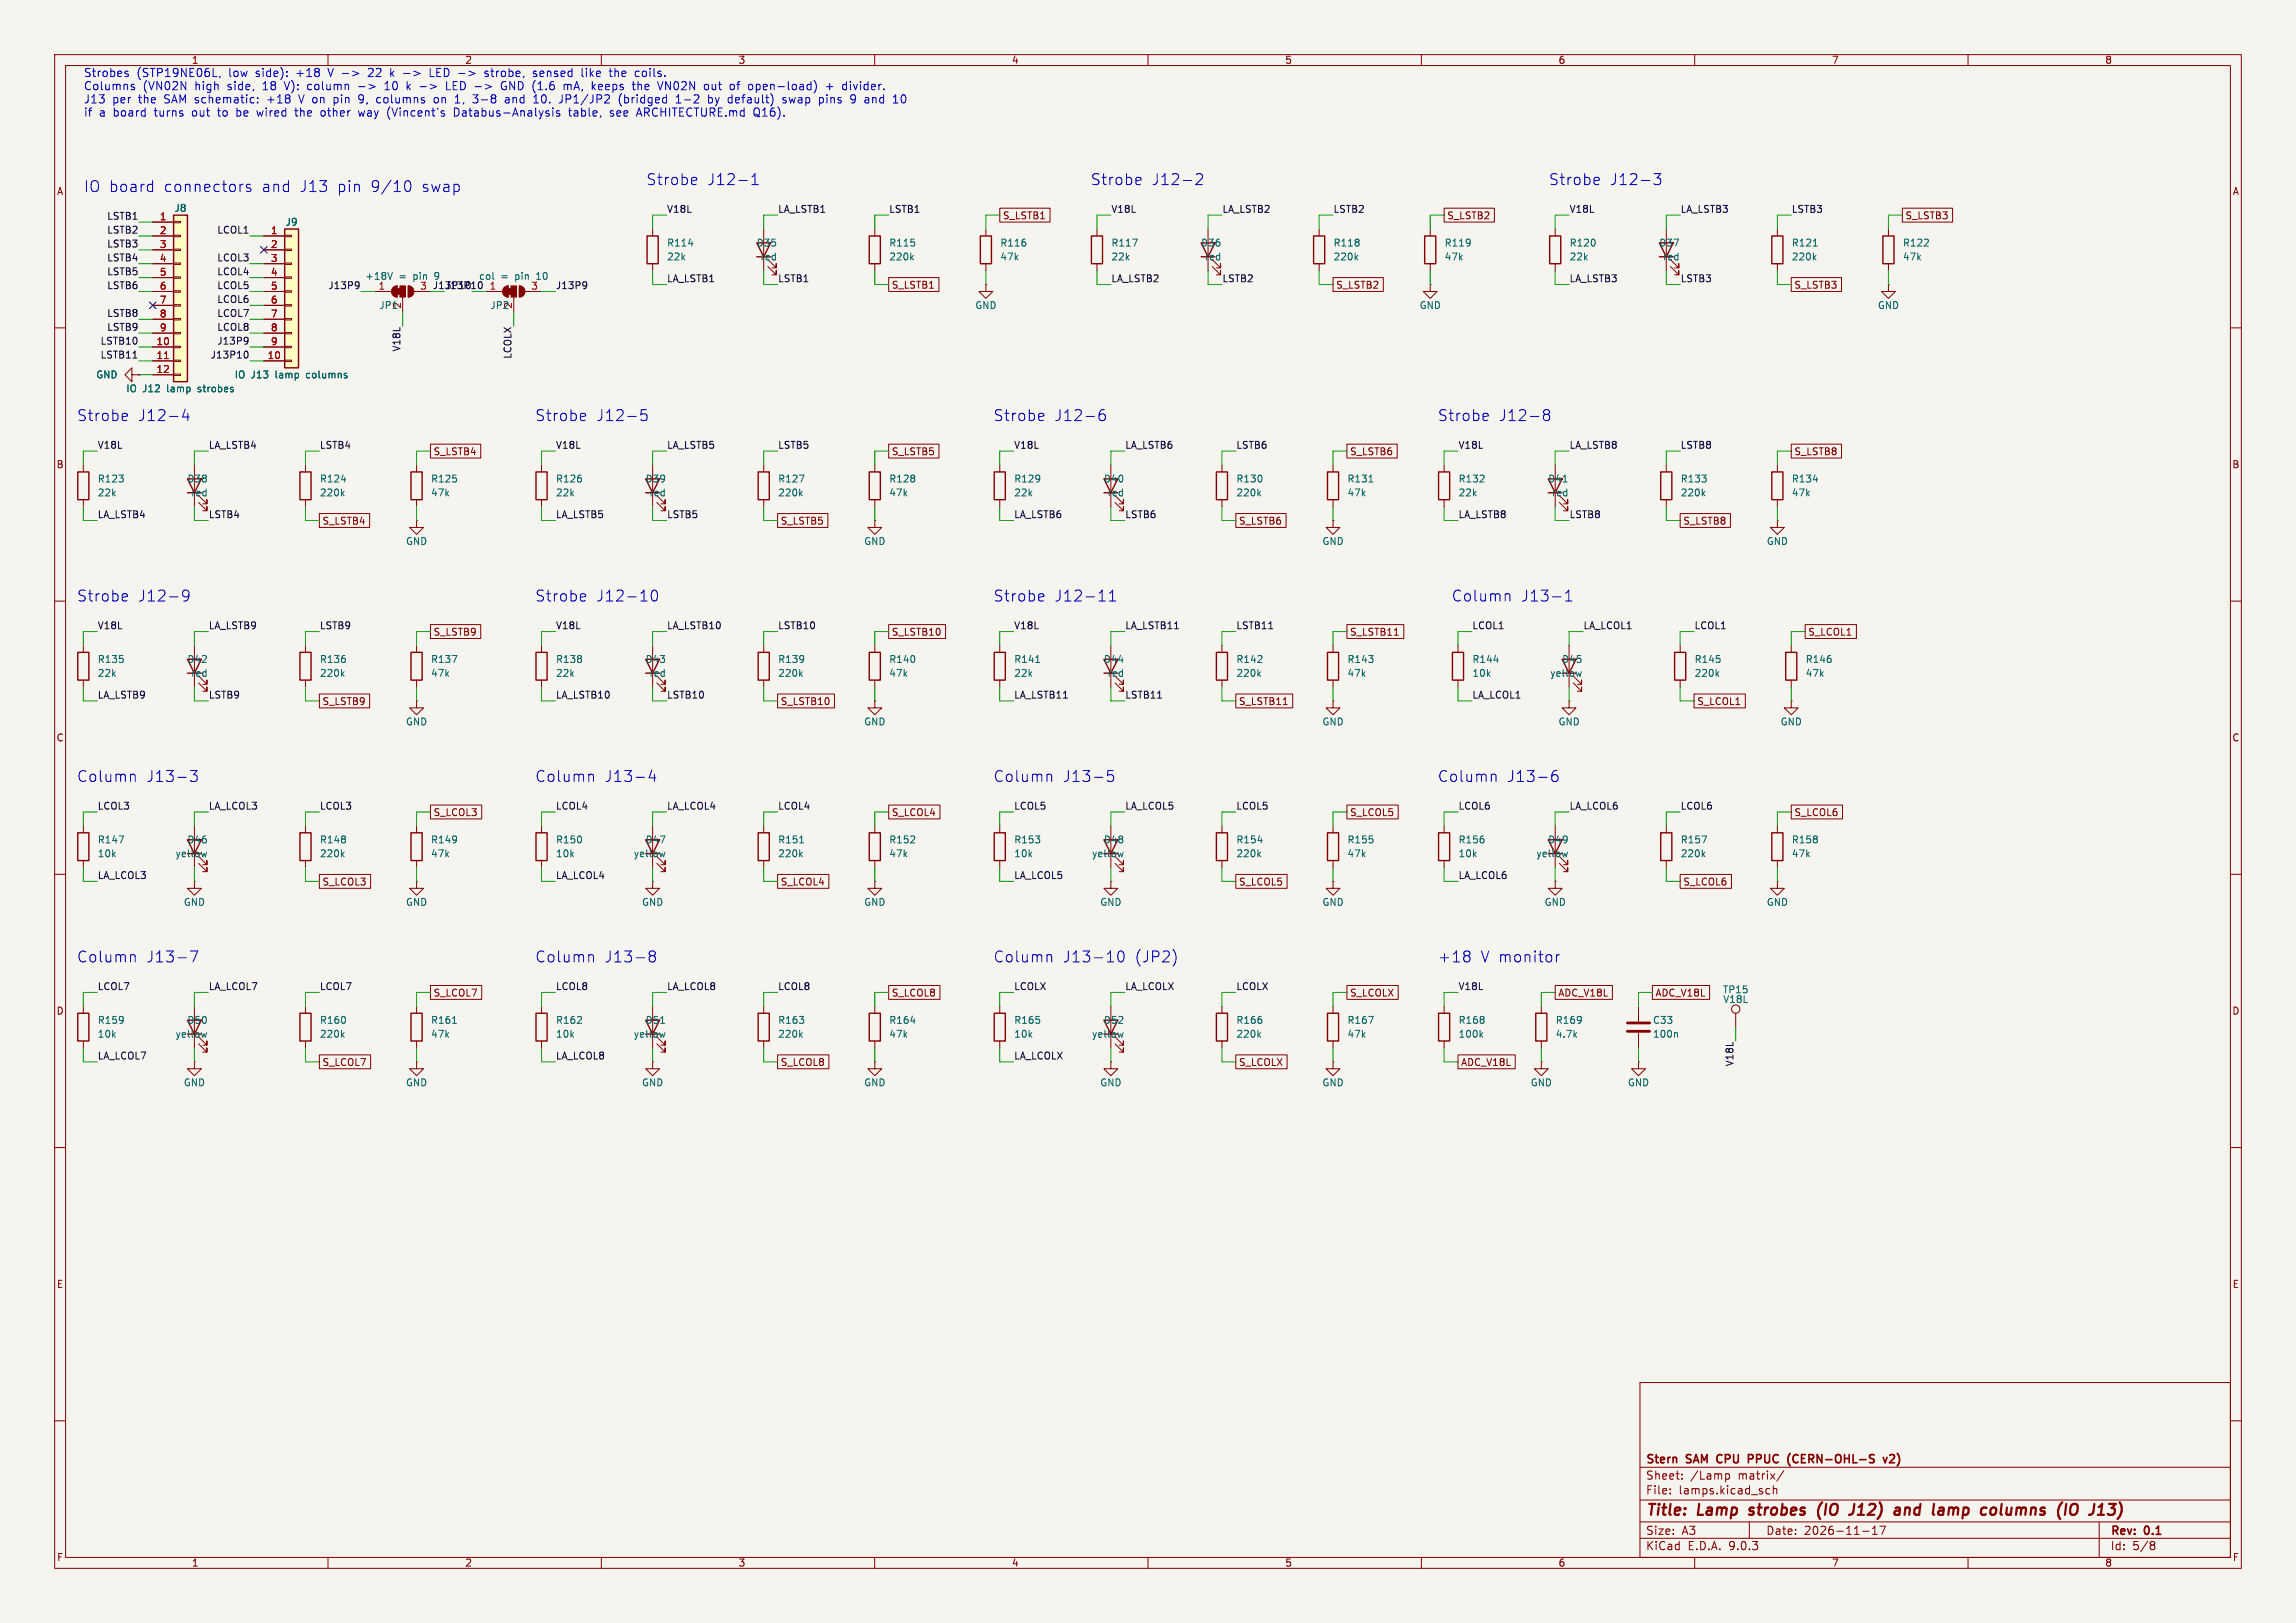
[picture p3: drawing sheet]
<svg xmlns="http://www.w3.org/2000/svg" width="420mm" height="297mm" viewBox="0 0 420 297" stroke-linecap="round" stroke-linejoin="round" font-family="sans-serif">
<defs><g id="words">
<g font-size="2.8" fill="#0000c2">
<text x="15.2" y="35.3">IO board</text>
<text x="29.9" y="35.3">connectors</text>
<text x="47.9" y="35.3">and</text>
<text x="54.9" y="35.3">J13</text>
<text x="61.8" y="35.3">pin</text>
<text x="68" y="35.3">9/10</text>
<text x="77.4" y="35.3">swap</text>
<text x="118.1" y="34">Strobe</text>
<text x="129.3" y="34">J12-1</text>
<text x="199.4" y="34">Strobe</text>
<text x="210.6" y="34">J12-2</text>
<text x="283.2" y="34">Strobe</text>
<text x="294.4" y="34">J12-3</text>
<text x="14" y="77.2">Strobe</text>
<text x="25.2" y="77.2">J12-4</text>
<text x="97.8" y="77.2">Strobe</text>
<text x="109" y="77.2">J12-5</text>
<text x="181.6" y="77.2">Strobe</text>
<text x="192.8" y="77.2">J12-6</text>
<text x="262.9" y="77.2">Strobe</text>
<text x="274.1" y="77.2">J12-8</text>
<text x="14" y="110.2">Strobe</text>
<text x="25.2" y="110.2">J12-9</text>
<text x="97.8" y="110.2">Strobe</text>
<text x="109" y="110.2">J12-10</text>
<text x="181.6" y="110.2">Strobe</text>
<text x="192.8" y="110.2">J12-11</text>
<text x="265.4" y="110.2">Column</text>
<text x="278.2" y="110.2">J13-1</text>
<text x="14" y="143.3">Column</text>
<text x="26.7" y="143.3">J13-3</text>
<text x="97.8" y="143.3">Column</text>
<text x="110.5" y="143.3">J13-4</text>
<text x="181.6" y="143.3">Column</text>
<text x="194.3" y="143.3">J13-5</text>
<text x="262.9" y="143.3">Column</text>
<text x="275.6" y="143.3">J13-6</text>
<text x="14" y="176.3">Column</text>
<text x="26.7" y="176.3">J13-7</text>
<text x="97.8" y="176.3">Column</text>
<text x="110.5" y="176.3">J13-8</text>
<text x="181.6" y="176.3">Column</text>
<text x="194.3" y="176.3">J13-10</text>
<text x="207.5" y="176.3">(JP2)</text>
<text x="262.9" y="176.3">+18</text>
<text x="270.8" y="176.3">V monitor</text>
</g>
<g font-size="2.8" fill="#840000">
<text x="301" y="277.9">Title:</text>
<text x="310.6" y="277.9">Lamp</text>
<text x="320.9" y="277.9">strobes</text>
<text x="334.2" y="277.9">(IO</text>
<text x="340.9" y="277.9">J12)</text>
<text x="349.8" y="277.9">and</text>
<text x="357.6" y="277.9">lamp</text>
<text x="367.3" y="277.9">columns</text>
<text x="382.1" y="277.9">(IO</text>
<text x="388.8" y="277.9">J13)</text>
</g>
<g font-size="2.1" fill="#0000c2">
<text x="15.2" y="14.4">Strobes</text>
<text x="15.2" y="16.8">Columns</text>
<text x="25" y="14.4">(STP19NE06L,</text>
<text x="26.1" y="16.8">(VN02N</text>
<text x="35.7" y="16.8">high</text>
<text x="41.8" y="16.8">side,</text>
<text x="41.9" y="14.4">low</text>
<text x="46.9" y="14.4">side):</text>
<text x="48.4" y="16.8">18</text>
<text x="52.5" y="16.8">V):</text>
<text x="54.5" y="14.4">+18</text>
<text x="56.8" y="16.8">column</text>
<text x="60.5" y="14.4">V -&gt;</text>
<text x="66.3" y="16.8">-&gt;</text>
<text x="68.1" y="14.4">22</text>
<text x="71.3" y="16.8">10</text>
<text x="72.3" y="14.4">k</text>
<text x="74.8" y="14.4">-&gt;</text>
<text x="78" y="16.8">-&gt;</text>
<text x="79.8" y="14.4">LED -&gt;</text>
<text x="83" y="16.8">LED -&gt;</text>
<text x="90.2" y="14.4">strobe,</text>
<text x="93.4" y="16.8">GND (1.6</text>
<text x="99.2" y="14.4">sensed</text>
<text x="105.1" y="16.8">mA,</text>
<text x="108.2" y="14.4">like</text>
<text x="110.4" y="16.8">keeps</text>
<text x="113.5" y="14.4">the</text>
<text x="118.1" y="16.8">the</text>
<text x="118.3" y="14.4">coils.</text>
<text x="122.9" y="16.8">VN02N</text>
<text x="131.4" y="16.8">out</text>
<text x="136.3" y="16.8">of</text>
<text x="139.8" y="16.8">open-load)</text>
<text x="154.2" y="16.8">+</text>
<text x="157.4" y="16.8">divider.</text>
<text x="15.2" y="19.2">J13</text>
<text x="15.2" y="21.7">if</text>
<text x="18.1" y="21.7">a</text>
<text x="20.5" y="19.2">per</text>
<text x="20.8" y="21.7">board</text>
<text x="25.4" y="19.2">the</text>
<text x="28.4" y="21.7">turns</text>
<text x="30.2" y="19.2">SAM schematic:</text>
<text x="35.4" y="21.7">out</text>
<text x="40.3" y="21.7">to</text>
<text x="43.8" y="21.7">be</text>
<text x="47.8" y="21.7">wired</text>
<text x="49.3" y="19.2">+18</text>
<text x="54.9" y="21.7">the</text>
<text x="55.3" y="19.2">V on</text>
<text x="59.7" y="21.7">other</text>
<text x="61.9" y="19.2">pin</text>
<text x="66.7" y="19.2">9,</text>
<text x="66.8" y="21.7">way</text>
<text x="70.1" y="19.2">columns</text>
<text x="72.2" y="21.7">(Vincent's</text>
<text x="80.8" y="19.2">on</text>
<text x="84.6" y="21.7">Databus-Analysis</text>
<text x="84.8" y="19.2">1,</text>
<text x="88.2" y="19.2">3-8</text>
<text x="94.2" y="19.2">and</text>
<text x="99.6" y="19.2">10.</text>
<text x="104.5" y="19.2">JP1/JP2</text>
<text x="105.8" y="21.7">table,</text>
<text x="113.4" y="21.7">see</text>
<text x="115.5" y="19.2">(bridged</text>
<text x="118.5" y="21.7">ARCHITECTURE.md</text>
<text x="126.1" y="19.2">1-2</text>
<text x="132.2" y="19.2">by</text>
<text x="136" y="19.2">default)</text>
<text x="140" y="21.7">Q16).</text>
<text x="146.1" y="19.2">swap</text>
<text x="152.9" y="19.2">pins</text>
<text x="158.9" y="19.2">9</text>
<text x="161.6" y="19.2">and</text>
</g>
<g font-size="2.1" fill="#840000">
<text x="301" y="268.2">Stern</text>
<text x="308.6" y="268.2">SAM</text>
<text x="314.8" y="268.2">CPU</text>
<text x="321.1" y="268.2">PPUC</text>
<text x="328.9" y="268.2">(CERN-OHL-S</text>
<text x="347.1" y="268.2">v2)</text>
<text x="301" y="273.7">File:</text>
<text x="301" y="271">Sheet:</text>
<text x="307.1" y="273.7">lamps.kicad_sch</text>
<text x="309.2" y="271">/Lamp</text>
<text x="318" y="271">matrix/</text>
<text x="301" y="281.1">Size:</text>
<text x="307.6" y="281.1">A3</text>
<text x="323" y="281.1">Date:</text>
<text x="330" y="281.1">2026-11-17</text>
<text x="386" y="281.3">Rev:</text>
<text x="392.4" y="281.3">0.1</text>
<text x="301" y="283.9">KiCad</text>
<text x="308.7" y="283.9">E.D.A.</text>
<text x="316.3" y="283.9">9.0.3</text>
<text x="386" y="283.9">Id:</text>
<text x="390.1" y="283.9">5/8</text>
</g>
<g font-size="1.8" fill="#840000">
<text x="35" y="11.9">1</text>
<text x="85" y="11.9">2</text>
<text x="135" y="11.9">3</text>
<text x="185" y="11.9">4</text>
<text x="235" y="11.9">5</text>
<text x="285" y="11.9">6</text>
<text x="335" y="11.9">7</text>
<text x="385" y="11.9">8</text>
<text x="10.3" y="35.9">A</text>
<text x="408.3" y="35.9">A</text>
<text x="183.4" y="40.3">S_LSTB1</text>
<text x="264.6" y="40.3">S_LSTB2</text>
<text x="348.5" y="40.3">S_LSTB3</text>
<text x="163" y="53">S_LSTB1</text>
<text x="244.3" y="53">S_LSTB2</text>
<text x="328.1" y="53">S_LSTB3</text>
<text x="79.2" y="83.5">S_LSTB4</text>
<text x="163" y="83.5">S_LSTB5</text>
<text x="246.9" y="83.5">S_LSTB6</text>
<text x="328.1" y="83.5">S_LSTB8</text>
<text x="10.3" y="85.9">B</text>
<text x="408.2" y="85.9">B</text>
<text x="58.9" y="96.2">S_LSTB4</text>
<text x="142.7" y="96.2">S_LSTB5</text>
<text x="226.5" y="96.2">S_LSTB6</text>
<text x="307.8" y="96.2">S_LSTB8</text>
<text x="79.2" y="116.5">S_LSTB9</text>
<text x="163" y="116.5">S_LSTB10</text>
<text x="246.9" y="116.5">S_LSTB11</text>
<text x="330.7" y="116.5">S_LCOL1</text>
<text x="58.9" y="129.2">S_LSTB9</text>
<text x="142.7" y="129.2">S_LSTB10</text>
<text x="226.5" y="129.2">S_LSTB11</text>
<text x="310.4" y="129.2">S_LCOL1</text>
<text x="10.3" y="135.9">C</text>
<text x="408.2" y="135.9">C</text>
<text x="79.2" y="149.5">S_LCOL3</text>
<text x="163" y="149.5">S_LCOL4</text>
<text x="246.9" y="149.5">S_LCOL5</text>
<text x="328.1" y="149.5">S_LCOL6</text>
<text x="58.9" y="162.2">S_LCOL3</text>
<text x="142.7" y="162.2">S_LCOL4</text>
<text x="226.5" y="162.2">S_LCOL5</text>
<text x="307.8" y="162.2">S_LCOL6</text>
<text x="10.3" y="185.9">D</text>
<text x="79.2" y="182.6">S_LCOL7</text>
<text x="163" y="182.6">S_LCOL8</text>
<text x="246.9" y="182.6">S_LCOLX</text>
<text x="285" y="182.6">ADC_V18L</text>
<text x="302.7" y="182.6">ADC_V18L</text>
<text x="408.2" y="185.9">D</text>
<text x="58.9" y="195.3">S_LCOL7</text>
<text x="142.7" y="195.3">S_LCOL8</text>
<text x="226.5" y="195.3">S_LCOLX</text>
<text x="267.2" y="195.3">ADC_V18L</text>
<text x="10.3" y="235.9">E</text>
<text x="408.3" y="235.9">E</text>
<text x="10.3" y="285.9">F</text>
<text x="35" y="286.9">1</text>
<text x="85" y="286.9">2</text>
<text x="135" y="286.9">3</text>
<text x="185" y="286.9">4</text>
<text x="235" y="286.9">5</text>
<text x="285" y="286.9">6</text>
<text x="335" y="286.9">7</text>
<text x="385" y="286.9">8</text>
<text x="408.3" y="285.9">F</text>
</g>
<g font-size="1.8" fill="#0f0f0f">
<text x="19.5" y="40.3">LSTB1</text>
<text x="121.9" y="39">V18L</text>
<text x="142.2" y="39">LA_LSTB1</text>
<text x="162.6" y="39">LSTB1</text>
<text x="203.2" y="39">V18L</text>
<text x="223.5" y="39">LA_LSTB2</text>
<text x="243.8" y="39">LSTB2</text>
<text x="287" y="39">V18L</text>
<text x="307.3" y="39">LA_LSTB3</text>
<text x="327.7" y="39">LSTB3</text>
<text x="19.5" y="45.4">LSTB3</text>
<text x="19.5" y="47.9">LSTB4</text>
<text x="19.5" y="42.8">LSTB2</text>
<text x="39.7" y="42.8">LCOL1</text>
<text x="39.7" y="47.9">LCOL3</text>
<text x="19.5" y="50.5">LSTB5</text>
<text x="19.5" y="53">LSTB6</text>
<text x="39.7" y="50.5">LCOL4</text>
<text x="39.7" y="53">LCOL5</text>
<text x="60" y="53">J13P9</text>
<text x="79.8" y="51.4">9</text>
<text x="81.3" y="53">J13P10</text>
<text x="87.5" y="51.4">col</text>
<text x="101.6" y="53">J13P9</text>
<text x="121.9" y="51.7">LA_LSTB1</text>
<text x="142.2" y="51.7">LSTB1</text>
<text x="203.2" y="51.7">LA_LSTB2</text>
<text x="223.5" y="51.7">LSTB2</text>
<text x="287" y="51.7">LA_LSTB3</text>
<text x="307.3" y="51.7">LSTB3</text>
<text x="19.5" y="58.1">LSTB8</text>
<text x="39.7" y="58.1">LCOL7</text>
<text x="39.7" y="55.5">LCOL6</text>
<text x="18.3" y="63.2">LSTB10</text>
<text x="18.3" y="65.7">LSTB11</text>
<text x="19.5" y="60.6">LSTB9</text>
<text x="38.4" y="65.7">J13P10</text>
<text x="39.7" y="60.6">LCOL8</text>
<text x="39.7" y="63.2">J13P9</text>
<text x="73.3" y="64.4" transform="rotate(-90 73.3 64.4)">V18L</text>
<text x="93.6" y="65.8" transform="rotate(-90 93.6 65.8)">LCOLX</text>
<text x="17.8" y="82.2">V18L</text>
<text x="38.1" y="82.2">LA_LSTB4</text>
<text x="58.4" y="82.2">LSTB4</text>
<text x="101.6" y="82.2">V18L</text>
<text x="121.9" y="82.2">LA_LSTB5</text>
<text x="142.2" y="82.2">LSTB5</text>
<text x="185.4" y="82.2">V18L</text>
<text x="205.7" y="82.2">LA_LSTB6</text>
<text x="226.1" y="82.2">LSTB6</text>
<text x="266.7" y="82.2">V18L</text>
<text x="287" y="82.2">LA_LSTB8</text>
<text x="307.3" y="82.2">LSTB8</text>
<text x="17.8" y="94.9">LA_LSTB4</text>
<text x="38.1" y="94.9">LSTB4</text>
<text x="101.6" y="94.9">LA_LSTB5</text>
<text x="121.9" y="94.9">LSTB5</text>
<text x="185.4" y="94.9">LA_LSTB6</text>
<text x="205.7" y="94.9">LSTB6</text>
<text x="266.7" y="94.9">LA_LSTB8</text>
<text x="287" y="94.9">LSTB8</text>
<text x="17.8" y="115.2">V18L</text>
<text x="38.1" y="115.2">LA_LSTB9</text>
<text x="58.4" y="115.2">LSTB9</text>
<text x="101.6" y="115.2">V18L</text>
<text x="121.9" y="115.2">LA_LSTB10</text>
<text x="142.2" y="115.2">LSTB10</text>
<text x="185.4" y="115.2">V18L</text>
<text x="205.7" y="115.2">LA_LSTB11</text>
<text x="226.1" y="115.2">LSTB11</text>
<text x="269.2" y="115.2">LCOL1</text>
<text x="289.6" y="115.2">LA_LCOL1</text>
<text x="309.9" y="115.2">LCOL1</text>
<text x="17.8" y="127.9">LA_LSTB9</text>
<text x="38.1" y="127.9">LSTB9</text>
<text x="101.6" y="127.9">LA_LSTB10</text>
<text x="121.9" y="127.9">LSTB10</text>
<text x="185.4" y="127.9">LA_LSTB11</text>
<text x="205.7" y="127.9">LSTB11</text>
<text x="269.2" y="127.9">LA_LCOL1</text>
<text x="17.8" y="148.2">LCOL3</text>
<text x="38.1" y="148.2">LA_LCOL3</text>
<text x="58.4" y="148.2">LCOL3</text>
<text x="101.6" y="148.2">LCOL4</text>
<text x="121.9" y="148.2">LA_LCOL4</text>
<text x="142.2" y="148.2">LCOL4</text>
<text x="185.4" y="148.2">LCOL5</text>
<text x="205.7" y="148.2">LA_LCOL5</text>
<text x="226.1" y="148.2">LCOL5</text>
<text x="266.7" y="148.2">LCOL6</text>
<text x="287" y="148.2">LA_LCOL6</text>
<text x="307.3" y="148.2">LCOL6</text>
<text x="17.8" y="160.9">LA_LCOL3</text>
<text x="101.6" y="160.9">LA_LCOL4</text>
<text x="185.4" y="160.9">LA_LCOL5</text>
<text x="266.7" y="160.9">LA_LCOL6</text>
<text x="17.8" y="181.3">LCOL7</text>
<text x="38.1" y="181.3">LA_LCOL7</text>
<text x="58.4" y="181.3">LCOL7</text>
<text x="101.6" y="181.3">LCOL8</text>
<text x="121.9" y="181.3">LA_LCOL8</text>
<text x="142.2" y="181.3">LCOL8</text>
<text x="185.4" y="181.3">LCOLX</text>
<text x="205.7" y="181.3">LA_LCOLX</text>
<text x="226.1" y="181.3">LCOLX</text>
<text x="266.7" y="181.3">V18L</text>
<text x="17.8" y="194">LA_LCOL7</text>
<text x="101.6" y="194">LA_LCOL8</text>
<text x="185.4" y="194">LA_LCOLX</text>
<text x="317.2" y="195.2" transform="rotate(-90 317.2 195.2)">V18L</text>
</g>
<g font-size="1.8" fill="#a90000">
<text x="29.1" y="40.4">1</text>
<text x="29.1" y="42.9">2</text>
<text x="29.1" y="45.5">3</text>
<text x="49.5" y="42.9">1</text>
<text x="49.5" y="45.5">2</text>
<text x="29.1" y="48">4</text>
<text x="29.1" y="50.5">5</text>
<text x="29.1" y="53.1">6</text>
<text x="49.5" y="48">3</text>
<text x="49.5" y="50.5">4</text>
<text x="49.5" y="53.1">5</text>
<text x="69.1" y="53.1">1</text>
<text x="76.8" y="53.1">3</text>
<text x="89.5" y="53.1">1</text>
<text x="97.1" y="53.1">3</text>
<text x="29.1" y="55.6">7</text>
<text x="29.1" y="58.2">8</text>
<text x="49.5" y="55.6">6</text>
<text x="49.5" y="58.2">7</text>
<text x="28.5" y="63.2">10</text>
<text x="28.5" y="65.8">11</text>
<text x="29.1" y="60.7">9</text>
<text x="48.9" y="65.8">10</text>
<text x="49.5" y="60.7">8</text>
<text x="49.5" y="63.2">9</text>
<text x="28.5" y="68.3">12</text>
</g>
<g font-size="1.8" fill="#006464">
<text x="31.8" y="39">J8</text>
<text x="52.1" y="41.5">J9</text>
<text x="121.9" y="45.3">R114</text>
<text x="121.9" y="47.9">22k</text>
<text x="138.3" y="45.3">D35</text>
<text x="139" y="47.9">red</text>
<text x="162.6" y="45.3">R115</text>
<text x="162.6" y="47.9">220k</text>
<text x="182.9" y="45.3">R116</text>
<text x="182.9" y="47.9">47k</text>
<text x="203.2" y="45.3">R117</text>
<text x="203.2" y="47.9">22k</text>
<text x="219.6" y="45.3">D36</text>
<text x="220.3" y="47.9">red</text>
<text x="243.8" y="45.3">R118</text>
<text x="243.8" y="47.9">220k</text>
<text x="264.2" y="45.3">R119</text>
<text x="264.2" y="47.9">47k</text>
<text x="287" y="45.3">R120</text>
<text x="287" y="47.9">22k</text>
<text x="303.4" y="45.3">D37</text>
<text x="304.1" y="47.9">red</text>
<text x="327.7" y="45.3">R121</text>
<text x="327.7" y="47.9">220k</text>
<text x="348" y="45.3">R122</text>
<text x="348" y="47.9">47k</text>
<text x="66.7" y="51.4">+18V</text>
<text x="73" y="51.4">=</text>
<text x="75.7" y="51.4">pin</text>
<text x="91.6" y="51.4">=</text>
<text x="94.3" y="51.4">pin</text>
<text x="98.4" y="51.4">10</text>
<text x="69.3" y="56.7">JP1</text>
<text x="73.4" y="56.6" transform="rotate(-90 73.4 56.6)">2</text>
<text x="89.6" y="56.7">JP2</text>
<text x="93.7" y="56.6" transform="rotate(-90 93.7 56.6)">2</text>
<text x="178.3" y="56.7">GND</text>
<text x="259.6" y="56.7">GND</text>
<text x="343.4" y="56.7">GND</text>
<text x="17.5" y="69.4">GND</text>
<text x="23" y="72">IO</text>
<text x="26.1" y="72">J12</text>
<text x="30.7" y="72">lamp</text>
<text x="36.5" y="72">strobes</text>
<text x="42.8" y="69.4">IO</text>
<text x="45.9" y="69.4">J13</text>
<text x="50.5" y="69.4">lamp</text>
<text x="56.3" y="69.4">columns</text>
<text x="17.8" y="88.5">R123</text>
<text x="34.2" y="88.5">D38</text>
<text x="58.4" y="88.5">R124</text>
<text x="78.7" y="88.5">R125</text>
<text x="101.6" y="88.5">R126</text>
<text x="118" y="88.5">D39</text>
<text x="142.2" y="88.5">R127</text>
<text x="162.6" y="88.5">R128</text>
<text x="185.4" y="88.5">R129</text>
<text x="201.8" y="88.5">D40</text>
<text x="226.1" y="88.5">R130</text>
<text x="246.4" y="88.5">R131</text>
<text x="266.7" y="88.5">R132</text>
<text x="283.1" y="88.5">D41</text>
<text x="307.3" y="88.5">R133</text>
<text x="327.7" y="88.5">R134</text>
<text x="17.8" y="91">22k</text>
<text x="34.9" y="91">red</text>
<text x="58.4" y="91">220k</text>
<text x="78.7" y="91">47k</text>
<text x="101.6" y="91">22k</text>
<text x="118.7" y="91">red</text>
<text x="142.2" y="91">220k</text>
<text x="162.6" y="91">47k</text>
<text x="185.4" y="91">22k</text>
<text x="202.5" y="91">red</text>
<text x="226.1" y="91">220k</text>
<text x="246.4" y="91">47k</text>
<text x="266.7" y="91">22k</text>
<text x="283.8" y="91">red</text>
<text x="307.3" y="91">220k</text>
<text x="327.7" y="91">47k</text>
<text x="74.2" y="99.9">GND</text>
<text x="158" y="99.9">GND</text>
<text x="241.8" y="99.9">GND</text>
<text x="323.1" y="99.9">GND</text>
<text x="17.8" y="121.5">R135</text>
<text x="17.8" y="124.1">22k</text>
<text x="34.2" y="121.5">D42</text>
<text x="34.9" y="124.1">red</text>
<text x="58.4" y="121.5">R136</text>
<text x="58.4" y="124.1">220k</text>
<text x="78.7" y="121.5">R137</text>
<text x="78.7" y="124.1">47k</text>
<text x="101.6" y="121.5">R138</text>
<text x="101.6" y="124.1">22k</text>
<text x="118" y="121.5">D43</text>
<text x="118.7" y="124.1">red</text>
<text x="142.2" y="121.5">R139</text>
<text x="142.2" y="124.1">220k</text>
<text x="162.6" y="121.5">R140</text>
<text x="162.6" y="124.1">47k</text>
<text x="185.4" y="121.5">R141</text>
<text x="185.4" y="124.1">22k</text>
<text x="201.8" y="121.5">D44</text>
<text x="202.5" y="124.1">red</text>
<text x="226.1" y="121.5">R142</text>
<text x="226.1" y="124.1">220k</text>
<text x="246.4" y="121.5">R143</text>
<text x="246.4" y="124.1">47k</text>
<text x="269.2" y="121.5">R144</text>
<text x="269.2" y="124.1">10k</text>
<text x="283.5" y="124.1">yellow</text>
<text x="285.7" y="121.5">D45</text>
<text x="309.9" y="121.5">R145</text>
<text x="309.9" y="124.1">220k</text>
<text x="330.2" y="121.5">R146</text>
<text x="330.2" y="124.1">47k</text>
<text x="74.2" y="132.9">GND</text>
<text x="158" y="132.9">GND</text>
<text x="241.8" y="132.9">GND</text>
<text x="285" y="132.9">GND</text>
<text x="325.6" y="132.9">GND</text>
<text x="17.8" y="154.5">R147</text>
<text x="34.2" y="154.5">D46</text>
<text x="58.4" y="154.5">R148</text>
<text x="78.7" y="154.5">R149</text>
<text x="101.6" y="154.5">R150</text>
<text x="118" y="154.5">D47</text>
<text x="142.2" y="154.5">R151</text>
<text x="162.6" y="154.5">R152</text>
<text x="185.4" y="154.5">R153</text>
<text x="201.8" y="154.5">D48</text>
<text x="226.1" y="154.5">R154</text>
<text x="246.4" y="154.5">R155</text>
<text x="266.7" y="154.5">R156</text>
<text x="283.1" y="154.5">D49</text>
<text x="307.3" y="154.5">R157</text>
<text x="327.7" y="154.5">R158</text>
<text x="17.8" y="157.1">10k</text>
<text x="32" y="157.1">yellow</text>
<text x="58.4" y="157.1">220k</text>
<text x="78.7" y="157.1">47k</text>
<text x="101.6" y="157.1">10k</text>
<text x="115.8" y="157.1">yellow</text>
<text x="142.2" y="157.1">220k</text>
<text x="162.6" y="157.1">47k</text>
<text x="185.4" y="157.1">10k</text>
<text x="199.7" y="157.1">yellow</text>
<text x="226.1" y="157.1">220k</text>
<text x="246.4" y="157.1">47k</text>
<text x="266.7" y="157.1">10k</text>
<text x="280.9" y="157.1">yellow</text>
<text x="307.3" y="157.1">220k</text>
<text x="327.7" y="157.1">47k</text>
<text x="33.5" y="166">GND</text>
<text x="74.2" y="166">GND</text>
<text x="117.3" y="166">GND</text>
<text x="158" y="166">GND</text>
<text x="201.2" y="166">GND</text>
<text x="241.8" y="166">GND</text>
<text x="282.4" y="166">GND</text>
<text x="323.1" y="166">GND</text>
<text x="315.1" y="182">TP15</text>
<text x="315.1" y="183.7">V18L</text>
<text x="17.8" y="187.6">R159</text>
<text x="17.8" y="190.1">10k</text>
<text x="32" y="190.1">yellow</text>
<text x="34.2" y="187.6">D50</text>
<text x="58.4" y="187.6">R160</text>
<text x="58.4" y="190.1">220k</text>
<text x="78.7" y="187.6">R161</text>
<text x="78.7" y="190.1">47k</text>
<text x="101.6" y="187.6">R162</text>
<text x="101.6" y="190.1">10k</text>
<text x="115.8" y="190.1">yellow</text>
<text x="118" y="187.6">D51</text>
<text x="142.2" y="187.6">R163</text>
<text x="142.2" y="190.1">220k</text>
<text x="162.6" y="187.6">R164</text>
<text x="162.6" y="190.1">47k</text>
<text x="185.4" y="187.6">R165</text>
<text x="185.4" y="190.1">10k</text>
<text x="199.7" y="190.1">yellow</text>
<text x="201.8" y="187.6">D52</text>
<text x="226.1" y="187.6">R166</text>
<text x="226.1" y="190.1">220k</text>
<text x="246.4" y="187.6">R167</text>
<text x="246.4" y="190.1">47k</text>
<text x="266.7" y="187.6">R168</text>
<text x="266.7" y="190.1">100k</text>
<text x="284.5" y="187.6">R169</text>
<text x="284.5" y="190.1">4.7k</text>
<text x="302.3" y="190.1">100n</text>
<text x="302.3" y="187.6">C33</text>
<text x="33.5" y="199">GND</text>
<text x="74.2" y="199">GND</text>
<text x="117.3" y="199">GND</text>
<text x="158" y="199">GND</text>
<text x="201.2" y="199">GND</text>
<text x="241.8" y="199">GND</text>
<text x="279.9" y="199">GND</text>
<text x="297.7" y="199">GND</text>
</g>
</g></defs>
<path d="M0 0h420v297h-420z" fill="#f5f4ef" stroke="#f5f4ef" stroke-width=".18"/>
<g fill="none" stroke="#840000" stroke-width=".18">
<path d="M10 10h400v277h-400zM12 12h396v273h-396zM60 10v2M110 10v2M160 10v2M210 10v2M260 10v2M310 10v2M360 10v2M88.9 53.3h3M92.2 52.6l.8-.3v2.1a1.02 1.02 0 0 1-1-.7 1.02 1.02 0 0 1 .2-1.1zM94 54.4v2.8"/>
<path d="M95 52.3a1.02 1.02 0 0 1 1 1 1.02 1.02 0 0 1-1 1.1zM96 53.3h3.1M10 60h2M408 60h2M15.2 85.1v1.3M15.2 91.4v1.3M35.6 85.1v7.6M36.3 91.9l1.5 1.6v-.8v.8h-.7M36.3 90.7l1.5 1.5v-.8v.8h-.7M76.2 95.3v1.2h1.3l-1.3 1.3-1.3-1.3h1.3M76.2 95.3h.1M76.2 85.1v1.3"/>
<path d="M76.2 91.4v1.3M10 110h2M35.6 118.1v7.6M55.9 118.1v1.3M76.2 118.1v1.3M139.7 118.1v1.3M160 118.1v1.3M266.7 118.1v1.3M307.3 118.1v1.3M408 110h2M36.3 125l1.5 1.5v-.8v.8h-.7M36.3 123.7l1.5 1.5v-.7v.7h-.7"/>
<path d="M55.9 124.5v1.2M76.2 128.3v1.2h1.3l-1.3 1.3-1.3-1.3h1.3M76.2 128.3h.1M76.2 124.5v1.2M139.7 124.5v1.2M160 128.3v1.2h1.3l-1.3 1.3-1.3-1.3h1.3M160 128.3h.1M160 124.5v1.2M266.7 124.5v1.2M287 128.3v1.2h1.3l-1.3 1.3-1.3-1.3h1.3M287 128.3h.1M307.3 124.5v1.2"/>
<path d="M10 160h2M15.2 151.1v1.3M15.2 157.5v1.3M35.6 151.1v7.7M36.3 158l1.5 1.5v-.7v.7h-.7M36.3 156.7l1.5 1.5v-.7v.7h-.7M55.9 151.1v1.3M55.9 157.5v1.3M139.7 151.1v1.3M139.7 157.5v1.3M160 151.1v1.3M160 157.5v1.3"/>
<path d="M203.2 151.1v7.7M204 158l1.5 1.5v-.7v.7h-.8M204 156.7l1.5 1.5v-.7v.7h-.8M304.8 151.1v1.3M304.8 157.5v1.3M408 160h2M119.4 161.3v1.3h1.2l-1.2 1.2-1.3-1.2h1.3M119.4 161.3h.1M203.2 161.3v1.3h1.3l-1.3 1.2-1.3-1.2h1.3M203.2 161.3h.1M35.6 194.3v1.3h1.2l-1.2 1.3-1.3-1.3h1.3M35.6 194.3h.1"/>
<path d="M55.9 184.2v1.2M55.9 190.5v1.3M76.2 194.3v1.3h1.3l-1.3 1.3-1.3-1.3h1.3M76.2 194.3h.1M76.2 184.2v1.2M76.2 190.5v1.3M119.4 194.3v1.3h1.2l-1.2 1.3-1.3-1.3h1.3M119.4 194.3h.1M119.4 184.2v7.6M120.1 191l1.6 1.5v-.7v.7h-.8M120.1 189.7l1.6 1.6v-.8v.8h-.8M139.7 184.2v1.2"/>
<path d="M139.7 190.5v1.3M160 194.3v1.3h1.3l-1.3 1.3-1.3-1.3h1.3M160 194.3h.1M160 184.2v1.2M160 190.5v1.3M182.9 184.2v1.2M182.9 190.5v1.3M203.2 194.3v1.3h1.3l-1.3 1.3-1.3-1.3h1.3M203.2 194.3h.1M203.2 184.2v7.6M204 191l1.5 1.5v-.7v.7h-.8M204 189.7l1.5 1.6v-.8v.8h-.8"/>
<path d="M223.5 184.2v1.2M223.5 190.5v1.3M264.2 184.2v1.2M264.2 190.5v1.3M281.9 194.3v1.3h1.3l-1.3 1.3-1.2-1.3h1.2M281.9 194.3h.1M281.9 184.2v1.2M281.9 190.5v1.3M299.7 194.3v1.3h1.3l-1.3 1.3-1.3-1.3h1.3M299.7 194.3h.1M299.7 184.2v2.7M299.7 189v2.8"/>
<path d="M317.5 185.4v2.6M10 210h2M408 210h2M300 253h108v32h-108zM10 260h2M300 278.5h108M300 274.5h108M300 268.5h108M305.5 273.2v.2M305.5 272.5v.1M307.7 270.5v.2M307.7 269.8v.1"/>
<path d="M315.7 269.8l.4-.1 .3 .3v.4l-.2 .2h-.5M320 278.5v3M323.1 273.2l.2 .2 .4-.1M323.7 272.5l-.4-.1-.2 .1M324.4 272.5l.2-.1 .3 .1 .1 .9M324.4 271.9v1.5M326.3 269.1l-1.3 1.9M342.5 279.7l.4-.4v1.5M344.9 279.3l-.7 1.5M384 278.5v6.5M408 260h2M60 285v2"/>
<path d="M110 285v2M160 285v2M210 285v2M260 285v2M300 281.5h108M310 285v2M340.7 280.2h1.2M342.5 280.8h.9M360 285v2M393.6 282.1l.4 .1 .2 .2-.3 .3M393.6 282.7h.3M393.9 282.7l.2 .2 .1 .4-.2 .2-.4 .1"/>
<circle cx="317.5" cy="184.7" r=".76"/>
</g>
<g fill="none" stroke="#840000" stroke-width=".4">
<path d="M319.9 277.1l.2 .1M320.2 276l-.2 .3 .1 .1M333.3 274.9a2.35 2.35 0 0 0-.3 3.1M339.2 275.2l-.2 1.4M339.8 277.2h1.2M340.2 275.7l-.2 .1M347.5 276l-.1 1.2M347.5 276.3l-.2 .1M348.5 275.9l-.1 1.3M349.1 275.9l-.6 .2M356.5 275.9l-.1 1.3M356.8 275.9l-.3 .2"/>
<path d="M366.2 275.2l-.3 1.7 .3 .3M377.2 274.9l-.1 .1M379.7 275.2l.2 .1a1.41 1.41 0 0 1-.3 1.8M387.7 274.9l.3 .4M388.1 276.6l-.3 .8-.5 .6"/>
</g>
<path d="M314.2 266.4l-.2 .4 .2 .7M320.5 266.3l-.7-.1v1.5M320.5 266.9l-.7 .1M328.3 266.3l-.3 .5v.5l.3 .3M344.5 266.7l.3 1 .4-1M346.4 266.3l-.5-.1-.2 .1M346.5 266.8l-.9 .9h.9" fill="none" stroke="#840000" stroke-width=".3"/>
<g fill="none" stroke="#840000" stroke-width=".25">
<path d="M14.2 86.4h2.1v5h-2.1zM34.3 87.6h2.5l-1.2 2.6zM34.3 90.2h2.5M75.2 86.4h2v5h-2zM54.9 119.4h2v5.1h-2zM75.2 119.4h2v5.1h-2zM138.7 119.4h2v5.1h-2zM159 119.4h2v5.1h-2zM265.7 119.4h2v5.1h-2zM306.3 119.4h2.1v5.1h-2.1zM34.3 120.7h2.5l-1.2 2.5zM34.3 123.2h2.5"/>
<path d="M14.2 152.4h2.1v5.1h-2.1zM34.3 153.7h2.5l-1.2 2.5zM54.9 152.4h2v5.1h-2zM138.7 152.4h2v5.1h-2zM159 152.4h2v5.1h-2zM201.9 153.7h2.6l-1.3 2.5zM303.8 152.4h2v5.1h-2zM54.9 185.4h2v5.1h-2zM75.2 185.4h2v5.1h-2zM118.1 186.7h2.5l-1.2 2.5zM138.7 185.4h2v5.1h-2zM159 185.4h2v5.1h-2z"/>
<path d="M181.9 185.4h2v5.1h-2zM201.9 186.7h2.6l-1.3 2.5zM222.5 185.4h2v5.1h-2zM263.1 185.4h2.1v5.1h-2.1zM280.9 185.4h2.1v5.1h-2.1z"/>
</g>
<path d="M297.7 187.2h4.1M297.7 188.7h4.1" fill="none" stroke="#840000" stroke-width=".51"/>
<g fill="none" stroke="#006464" stroke-width=".18">
<path d="M90.2 51.1h.2M82.7 120h.9l-.6 1.2M62.6 123.3l.3 .5M62.9 122.9l-.4 .5M146.4 123.3l.4 .5M146.8 122.9l-.5 .5M273.3 120.8h.8M314 123.3l.4 .5M314.4 122.9l-.5 .5M21.8 153h.8l-.5 1.2M37.8 155.9l-.2 .9-.3-.6M62.6 156.3l.3 .5"/>
<path d="M62.9 155.9l-.4 .5M146.3 154.2h.7M146.4 156.3l.4 .5M146.8 155.9l-.5 .5M205.4 155.9l-.2 .9-.2-.6M311.3 153h.9l-.6 1.2M311.5 156.3l.4 .5M311.9 155.9l-.5 .5M62.6 189.3l.3 .5M62.9 189l-.4 .4M82.8 187.3h.7M120.8 187.3h.8"/>
<path d="M121.6 189l-.2 .8-.3-.6M146.4 189.3l.4 .5M146.8 189l-.5 .4M166.6 186.8h.8M205.4 189l-.2 .8-.2-.6M230.2 189.3l.4 .5M230.6 189l-.5 .4M270.9 189.3l.3 .5M271.2 189l-.5 .4M306.7 189l.1 .1v.7"/>
</g>
<g fill="#840000" stroke="#840000" stroke-width=".18">
<path d="M93 52.8h.5v1h-.5z"/>
<path d="M92.2 52.6l.8-.3v2.1a1.02 1.02 0 0 1-1-.7 1.02 1.02 0 0 1 .2-1.1z"/>
<path d="M93.5 52.3h1v2.1h-1z"/>
<path d="M95 52.3a1.02 1.02 0 0 1 1 1 1.02 1.02 0 0 1-1 1.1z"/>
</g>
<path d="M52.1 41.9h2.5v25.4h-2.5z" fill="#ffffc2"/>
<path d="M52.1 41.9h2.5v25.4h-2.5zM118.4 43.2h2v5.1h-2zM138.4 44.5h2.6l-1.3 2.5zM138.4 47h2.6M14.2 185.4h2.1v5.1h-2.1zM34.3 186.7h2.5l-1.2 2.5zM98 185.4h2.1v5.1h-2.1z" fill="none" stroke="#840000" stroke-width=".25"/>
<g fill="none" stroke="#840000" stroke-width=".18">
<path d="M48.3 43.2h3.8M48.3 45.7h3.8M48.3 48.3h3.8M48.3 50.8h3.8M48.3 53.3h3.8M48.3 55.9h3.8M48.3 58.4h3.8M52.1 43.1h1.2v.2h-1.2zM52.1 45.6h1.2v.2h-1.2zM52.1 48.1h1.2v.3h-1.2zM52.1 50.7h1.2v.2h-1.2zM52.1 53.2h1.2v.3h-1.2z"/>
<path d="M52.1 55.8h1.2v.2h-1.2zM52.1 58.3h1.2v.2h-1.2zM119.4 41.9v1.3M119.4 48.3v1.2M139.7 41.9v7.6M140.5 48.8l1.5 1.5v-.8v.8h-.8M140.5 47.5l1.5 1.5v-.7v.7h-.8M48.3 61h3.8M48.3 63.5h3.8M48.3 66h3.8M52.1 60.8h1.2v.3h-1.2zM52.1 63.4h1.2v.2h-1.2z"/>
<path d="M52.1 65.9h1.2v.3h-1.2zM15.2 184.2v1.2M15.2 190.5v1.3M35.6 184.2v7.6M36.3 191l1.5 1.5v-.7v.7h-.7M36.3 189.7l1.5 1.6v-.8v.8h-.7M99.1 184.2v1.2M99.1 190.5v1.3"/>
</g>
<path d="M126 44.6h.7M63.4 68.8v.3M37.8 189l-.2 .8-.3-.6" fill="none" stroke="#006464" stroke-width=".18"/>
<path d="M31.7 39.4h2.6v30.5h-2.6z" fill="#ffffc2"/>
<g fill="none" stroke="#840000" stroke-width=".25">
<path d="M31.7 39.4h2.6v30.5h-2.6zM159 43.2h2v5.1h-2zM179.3 43.2h2.1v5.1h-2.1zM199.6 43.2h2.1v5.1h-2.1zM219.7 44.5h2.5l-1.2 2.5zM219.7 47h2.5M240.3 43.2h2v5.1h-2zM260.6 43.2h2v5.1h-2zM283.5 43.2h2v5.1h-2zM303.5 44.5h2.6l-1.3 2.5zM303.5 47h2.6M324.1 43.2h2v5.1h-2z"/>
<path d="M344.4 43.2h2.1v5.1h-2.1zM54.9 86.4h2v5h-2zM98 86.4h2.1v5h-2.1zM118.1 87.6h2.5l-1.2 2.6zM118.1 90.2h2.5M138.7 86.4h2v5h-2zM159 86.4h2v5h-2zM181.9 86.4h2v5h-2zM201.9 87.6h2.6l-1.3 2.6zM201.9 90.2h2.6M222.5 86.4h2v5h-2zM242.8 86.4h2.1v5h-2.1z"/>
<path d="M263.1 86.4h2.1v5h-2.1zM283.2 87.6h2.5l-1.2 2.6zM283.2 90.2h2.5M303.8 86.4h2v5h-2zM324.1 86.4h2v5h-2zM14.2 119.4h2.1v5.1h-2.1zM98 119.4h2.1v5.1h-2.1zM181.9 119.4h2v5.1h-2zM222.5 119.4h2v5.1h-2zM242.8 119.4h2.1v5.1h-2.1zM326.6 119.4h2.1v5.1h-2.1zM118.1 120.7h2.5l-1.2 2.5z"/>
<path d="M118.1 123.2h2.5M201.9 120.7h2.6l-1.3 2.5zM201.9 123.2h2.6M285.7 120.7h2.6l-1.3 2.5zM75.2 152.4h2v5.1h-2zM98 152.4h2.1v5.1h-2.1zM118.1 153.7h2.5l-1.2 2.5zM181.9 152.4h2v5.1h-2zM222.5 152.4h2v5.1h-2zM242.8 152.4h2.1v5.1h-2.1zM263.1 152.4h2.1v5.1h-2.1zM283.2 153.7h2.5l-1.2 2.5z"/>
<path d="M324.1 152.4h2v5.1h-2zM242.8 185.4h2.1v5.1h-2.1z"/>
</g>
<g fill="none" stroke="#840000" stroke-width=".18">
<path d="M182.9 38.1h9.2v2.5h-9.2zM264.2 38.1h9.2v2.5h-9.2zM348 38.1h9.2v2.5h-9.2zM27.9 40.6h3.8M27.9 43.2h3.8M27.9 45.7h3.8M27.9 48.3h3.8M27.9 50.8h3.8M27.9 53.3h3.8M27.9 55.9h3.8M27.9 58.4h3.8M31.7 40.5h1.3v.3h-1.3z"/>
<path d="M31.7 43.1h1.3v.2h-1.3zM31.7 45.6h1.3v.2h-1.3zM31.7 48.1h1.3v.3h-1.3zM31.7 50.7h1.3v.2h-1.3zM31.7 53.2h1.3v.3h-1.3zM31.7 55.8h1.3v.2h-1.3zM31.7 58.3h1.3v.2h-1.3zM48.3 43.2h3.8M48.3 45.7h3.8M48.3 48.3h3.8M48.3 50.8h3.8M48.3 53.3h3.8"/>
<path d="M48.3 55.9h3.8M48.3 58.4h3.8M68.6 53.3h3M71.9 52.6l.7-.3v2.1a1.02 1.02 0 0 1-.9-.7 1.02 1.02 0 0 1 .2-1.1zM73.7 54.4v2.8M74.7 52.3a1.02 1.02 0 0 1 1 1 1.02 1.02 0 0 1-1 1.1zM75.7 53.3h3M160 41.9v1.3M160 48.3v1.2M162.6 50.8h9.2v2.5h-9.2zM180.3 52.1v1.2h1.3l-1.3 1.3-1.2-1.3h1.2M180.3 52.1h.1"/>
<path d="M180.3 41.9v1.3M180.3 48.3v1.2M200.7 41.9v1.3M200.7 48.3v1.2M221 41.9v7.6M221.7 48.8l1.6 1.5v-.8v.8h-.8M221.7 47.5l1.6 1.5v-.7v.7h-.8M241.3 41.9v1.3M241.3 48.3v1.2M243.8 50.8h9.2v2.5h-9.2zM261.6 52.1v1.2h1.3l-1.3 1.3-1.3-1.3h1.3M261.6 52.1h.1"/>
<path d="M261.6 41.9v1.3M261.6 48.3v1.2M284.5 41.9v1.3M284.5 48.3v1.2M304.8 41.9v7.6M305.6 48.8l1.5 1.5v-.8v.8h-.8M305.6 47.5l1.5 1.5v-.7v.7h-.8M325.1 41.9v1.3M325.1 48.3v1.2M327.7 50.8h9.2v2.5h-9.2zM345.4 52.1v1.2h1.3l-1.3 1.3-1.2-1.3h1.2M345.4 52.1h.1"/>
<path d="M345.4 41.9v1.3M345.4 48.3v1.2M24.1 68.6v-1.3l-1.2 1.3 1.2 1.3v-1.3h1.3M25.4 68.6h.1M27.9 61h3.8M27.9 63.5h3.8M27.9 66h3.8M27.9 68.6h3.8M31.7 60.8h1.3v.3h-1.3zM31.7 63.4h1.3v.2h-1.3zM31.7 65.9h1.3v.3h-1.3zM31.7 68.5h1.3v.2h-1.3z"/>
<path d="M48.3 61h3.8M48.3 63.5h3.8M48.3 66h3.8M55.9 85.1v1.3M55.9 91.4v1.3M58.4 94h9.2v2.5h-9.2zM78.7 81.3h9.2v2.5h-9.2zM99.1 85.1v1.3M99.1 91.4v1.3M119.4 85.1v7.6M120.1 91.9l1.6 1.6v-.8v.8h-.8M120.1 90.7l1.6 1.5v-.8v.8h-.8"/>
<path d="M139.7 85.1v1.3M139.7 91.4v1.3M142.2 94h9.2v2.5h-9.2zM160 95.3v1.2h1.3l-1.3 1.3-1.3-1.3h1.3M160 95.3h.1M160 85.1v1.3M160 91.4v1.3M162.6 81.3h9.2v2.5h-9.2zM182.9 85.1v1.3M182.9 91.4v1.3M203.2 85.1v7.6M204 91.9l1.5 1.6v-.8v.8h-.8"/>
<path d="M204 90.7l1.5 1.5v-.8v.8h-.8M223.5 85.1v1.3M223.5 91.4v1.3M226.1 94h9.2v2.5h-9.2zM243.8 95.3v1.2h1.3l-1.3 1.3-1.2-1.3h1.2M243.8 95.3h.1M243.8 85.1v1.3M243.8 91.4v1.3M246.4 81.3h9.2v2.5h-9.2zM264.2 85.1v1.3M264.2 91.4v1.3M284.5 85.1v7.6"/>
<path d="M285.2 91.9l1.6 1.6v-.8v.8h-.8M285.2 90.7l1.6 1.5v-.8v.8h-.8M304.8 85.1v1.3M304.8 91.4v1.3M307.3 94h9.2v2.5h-9.2zM325.1 95.3v1.2h1.3l-1.3 1.3-1.3-1.3h1.3M325.1 95.3h.1M325.1 85.1v1.3M325.1 91.4v1.3M327.7 81.3h9.2v2.5h-9.2zM15.2 118.1v1.3M78.7 114.3h9.2v2.5h-9.2z"/>
<path d="M99.1 118.1v1.3M119.4 118.1v7.6M162.6 114.3h10.4v2.5h-10.4zM182.9 118.1v1.3M203.2 118.1v7.6M223.5 118.1v1.3M243.8 118.1v1.3M246.4 114.3h10.4v2.5h-10.4zM255.1 116.2h.7M287 118.1v7.6M327.7 118.1v1.3M330.2 114.3h9.4v2.5h-9.4z"/>
<path d="M15.2 124.5v1.2M58.4 127h9.2v2.5h-9.2zM99.1 124.5v1.2M120.1 125l1.6 1.5v-.8v.8h-.8M120.1 123.7l1.6 1.5v-.7v.7h-.8M142.2 127h10.4v2.5h-10.4zM182.9 124.5v1.2M204 125l1.5 1.5v-.8v.8h-.8M204 123.7l1.5 1.5v-.7v.7h-.8M223.5 124.5v1.2M226.1 127h10.4v2.5h-10.4zM234.7 128.9h.8"/>
<path d="M243.8 128.3v1.2h1.3l-1.3 1.3-1.2-1.3h1.2M243.8 128.3h.1M243.8 124.5v1.2M287.8 125l1.5 1.5v-.8v.8h-.8M287.8 123.7l1.5 1.5v-.7v.7h-.8M309.9 127h9.4v2.5h-9.4zM327.7 128.3v1.2h1.2l-1.2 1.3-1.3-1.3h1.3M327.7 128.3h.1M327.7 124.5v1.2M76.2 151.1v1.3M76.2 157.5v1.3M78.7 147.3h9.4v2.6h-9.4z"/>
<path d="M99.1 151.1v1.3M99.1 157.5v1.3M119.4 151.1v7.7M120.1 158l1.6 1.5v-.7v.7h-.8M120.1 156.7l1.6 1.5v-.7v.7h-.8M162.6 147.3h9.3v2.6h-9.3zM182.9 151.1v1.3M182.9 157.5v1.3M223.5 151.1v1.3M223.5 157.5v1.3M243.8 151.1v1.3M243.8 157.5v1.3"/>
<path d="M246.4 147.3h9.4v2.6h-9.4zM264.2 151.1v1.3M264.2 157.5v1.3M284.5 151.1v7.7M285.2 158l1.6 1.5v-.7v.7h-.8M285.2 156.7l1.6 1.5v-.7v.7h-.8M325.1 151.1v1.3M325.1 157.5v1.3M327.7 147.3h9.3v2.6h-9.3zM35.6 161.3v1.3h1.2l-1.2 1.2-1.3-1.2h1.3M35.6 161.3h.1M58.4 160h9.4v2.6h-9.4z"/>
<path d="M76.2 161.3v1.3h1.3l-1.3 1.2-1.3-1.2h1.3M76.2 161.3h.1M142.2 160h9.4v2.6h-9.4zM160 161.3v1.3h1.3l-1.3 1.2-1.3-1.2h1.3M160 161.3h.1M226.1 160h9.3v2.6h-9.3zM243.8 161.3v1.3h1.3l-1.3 1.2-1.2-1.2h1.2M243.8 161.3h.1M284.5 161.3v1.3h1.2l-1.2 1.2-1.3-1.2h1.3M284.5 161.3h.1M307.3 160h9.4v2.6h-9.4zM325.1 161.3v1.3h1.3l-1.3 1.2-1.3-1.2h1.3"/>
<path d="M325.1 161.3h.1M58.4 193h9.4v2.6h-9.4zM78.7 180.3h9.4v2.6h-9.4zM142.2 193h9.4v2.6h-9.4zM162.6 180.3h9.3v2.6h-9.3zM226.1 193h9.3v2.6h-9.3zM243.8 194.3v1.3h1.3l-1.3 1.3-1.2-1.3h1.2M243.8 194.3h.1M243.8 184.2v1.2M243.8 190.5v1.3M246.4 180.3h9.4v2.6h-9.4zM266.7 193h10.5v2.6h-10.5z"/>
<path d="M284.5 180.3h10.4v2.6h-10.4zM302.3 180.3h10.4v2.6h-10.4z"/>
</g>
<path d="M30.1 65.6h.7" fill="none" stroke="#a90000" stroke-width=".18"/>
<g fill="none" stroke="#006464" stroke-width=".18">
<path d="M71.8 49.9l-.4 1.2M166.7 47.1l.4 .5M167.1 46.7l-.5 .5M207.2 43.8h.8l-.5 1.2M248 47.1l.4 .5M248.4 46.7l-.5 .5M331.7 45h.7M331.8 47.1l.4 .5M332.2 46.7l-.5 .5M63.4 68.8v.3M62.5 87.8h.7M62.6 90.3l.3 .4"/>
<path d="M62.9 89.9l-.4 .5M146.2 86.9h.9l-.6 1.3M146.4 90.3l.4 .4M146.8 89.9l-.5 .5M230.2 90.3l.4 .4M230.6 89.9l-.5 .5M250.4 88.2h.7M285.9 88.2h.8M311.5 90.3l.4 .4M311.9 89.9l-.5 .5M331.7 87.8h.8M189.5 121.2h.7"/>
<path d="M230.2 123.3l.4 .5M230.6 122.9l-.5 .5M289.3 122.9l-.3 .9-.2-.6M121.6 155.9l-.2 .9-.3-.6M230.1 153.8h.8M230.2 156.3l.4 .5M230.6 155.9l-.5 .5M286.7 155.9l-.2 .9-.3-.6M250.4 186h.8l-.5 1.3"/>
</g>
<g fill="#840000" stroke="#840000" stroke-width=".18">
<path d="M72.6 52.8h.6v1h-.6z"/>
<path d="M71.9 52.6l.7-.3v2.1a1.02 1.02 0 0 1-.9-.7 1.02 1.02 0 0 1 .2-1.1z"/>
<path d="M73.2 52.3h1v2.1h-1z"/>
<path d="M74.7 52.3a1.02 1.02 0 0 1 1 1 1.02 1.02 0 0 1-1 1.1z"/>
</g>
<g fill="none" stroke="#0f0f0f" stroke-width=".18">
<path d="M65.5 51.6l.2 .2v.5l-.2 .4M65.7 52.1l-.2 .2M79.8 51.6v1l-.4 .2M80.4 52.8h.7M88.2 52l-.1 .7-.3 .1M107.1 51.6l.2 .2v.5l-.2 .4M107.3 52.1l-.2 .2M24.3 65.5h.8M45 64.3a.68 .68 0 0 1 .4 .6 .68 .68 0 0 1-.4 .6M45.1 61.7l.3 .3v.4l-.2 .5M45.4 62.3l-.3 .2M214.9 115.1h.7"/>
<path d="M232.1 115.1h.7M194.5 127.8h.8M211.8 127.8h.7"/>
</g>
<g fill="none" stroke="#009600" stroke-width=".18">
<path d="M121.9 39.4h-2.5v2.5M142.2 39.4h-2.5v2.5M162.6 39.4h-2.6v2.5M182.9 39.4h-2.6v2.5M203.2 39.4h-2.5v2.5M223.5 39.4h-2.5v2.5M243.8 39.4h-2.5v2.5M264.2 39.4h-2.6v2.5M287 39.4h-2.5v2.5M307.3 39.4h-2.5v2.5M327.7 39.4h-2.6v2.5M348 39.4h-2.6v2.5"/>
<path d="M25.4 48.3h2.5M25.4 58.4h2.5M25.4 40.6h2.5M25.4 53.3h2.5M25.4 50.8h2.5M25.4 43.2h2.5M25.4 45.7h2.5M45.7 48.3h2.6M45.7 58.4h2.6M45.7 53.3h2.6M45.7 55.9h2.6M45.7 50.8h2.6"/>
<path d="M45.7 43.2h2.6M66 53.3h2.6M73.7 57.2v2.5M78.7 53.3h2.6M86.4 53.3h2.5M94 57.2v2.5M99.1 53.3h2.5M119.4 49.5v2.6h2.5M139.7 49.5v2.6h2.5M160 49.5v2.6h2.6M180.3 49.5v2.6M200.7 49.5v2.6h2.5"/>
<path d="M221 49.5v2.6h2.5M241.3 49.5v2.6h2.5M261.6 49.5v2.6M284.5 49.5v2.6h2.5M304.8 49.5v2.6h2.5M325.1 49.5v2.6h2.6M345.4 49.5v2.6M25.4 61h2.5M25.4 66h2.5M25.4 63.5h2.5M25.4 68.6h2.5M45.7 61h2.6"/>
<path d="M45.7 66h2.6M45.7 63.5h2.6M15.2 92.7v2.6h2.6M17.8 82.6h-2.6v2.5M35.6 92.7v2.6h2.5M38.1 82.6h-2.5v2.5M55.9 92.7v2.6h2.5M58.4 82.6h-2.5v2.5M76.2 92.7v2.6M78.7 82.6h-2.5v2.5M99.1 92.7v2.6h2.5M101.6 82.6h-2.5v2.5"/>
<path d="M119.4 92.7v2.6h2.5M121.9 82.6h-2.5v2.5M139.7 92.7v2.6h2.5M142.2 82.6h-2.5v2.5M160 92.7v2.6M162.6 82.6h-2.6v2.5M182.9 92.7v2.6h2.5M185.4 82.6h-2.5v2.5M203.2 92.7v2.6h2.5M205.7 82.6h-2.5v2.5M223.5 92.7v2.6h2.6M226.1 82.6h-2.6v2.5"/>
<path d="M243.8 92.7v2.6M246.4 82.6h-2.6v2.5M264.2 92.7v2.6h2.5M266.7 82.6h-2.5v2.5M284.5 92.7v2.6h2.5M287 82.6h-2.5v2.5M304.8 92.7v2.6h2.5M307.3 82.6h-2.5v2.5M325.1 92.7v2.6M327.7 82.6h-2.6v2.5M17.8 115.6h-2.6v2.5M38.1 115.6h-2.5v2.5"/>
<path d="M58.4 115.6h-2.5v2.5M78.7 115.6h-2.5v2.5M101.6 115.6h-2.5v2.5M121.9 115.6h-2.5v2.5M142.2 115.6h-2.5v2.5M162.6 115.6h-2.6v2.5M185.4 115.6h-2.5v2.5M205.7 115.6h-2.5v2.5M226.1 115.6h-2.6v2.5M246.4 115.6h-2.6v2.5M269.2 115.6h-2.5v2.5M289.6 115.6h-2.6v2.5"/>
<path d="M309.9 115.6h-2.6v2.5M330.2 115.6h-2.5v2.5M15.2 125.7v2.6h2.6M35.6 125.7v2.6h2.5M55.9 125.7v2.6h2.5M76.2 125.7v2.6M99.1 125.7v2.6h2.5M119.4 125.7v2.6h2.5M139.7 125.7v2.6h2.5M160 125.7v2.6M182.9 125.7v2.6h2.5M203.2 125.7v2.6h2.5"/>
<path d="M223.5 125.7v2.6h2.6M243.8 125.7v2.6M266.7 125.7v2.6h2.5M287 125.7v2.6M307.3 125.7v2.6h2.6M327.7 125.7v2.6M15.2 158.8v2.5h2.6M17.8 148.6h-2.6v2.5M35.6 158.8v2.5M38.1 148.6h-2.5v2.5M55.9 158.8v2.5h2.5M58.4 148.6h-2.5v2.5"/>
<path d="M76.2 158.8v2.5M78.7 148.6h-2.5v2.5M99.1 158.8v2.5h2.5M101.6 148.6h-2.5v2.5M119.4 158.8v2.5M121.9 148.6h-2.5v2.5M139.7 158.8v2.5h2.5M142.2 148.6h-2.5v2.5M160 158.8v2.5M162.6 148.6h-2.6v2.5M182.9 158.8v2.5h2.5M185.4 148.6h-2.5v2.5"/>
<path d="M203.2 158.8v2.5M205.7 148.6h-2.5v2.5M223.5 158.8v2.5h2.6M226.1 148.6h-2.6v2.5M243.8 158.8v2.5M246.4 148.6h-2.6v2.5M264.2 158.8v2.5h2.5M266.7 148.6h-2.5v2.5M284.5 158.8v2.5M287 148.6h-2.5v2.5M304.8 158.8v2.5h2.5M307.3 148.6h-2.5v2.5"/>
<path d="M325.1 158.8v2.5M327.7 148.6h-2.6v2.5M15.2 191.8v2.5h2.6M17.8 181.6h-2.6v2.6M35.6 191.8v2.5M38.1 181.6h-2.5v2.6M55.9 191.8v2.5h2.5M58.4 181.6h-2.5v2.6M76.2 191.8v2.5M78.7 181.6h-2.5v2.6M99.1 191.8v2.5h2.5M101.6 181.6h-2.5v2.6"/>
<path d="M119.4 191.8v2.5M121.9 181.6h-2.5v2.6M139.7 191.8v2.5h2.5M142.2 181.6h-2.5v2.6M160 191.8v2.5M162.6 181.6h-2.6v2.6M182.9 191.8v2.5h2.5M185.4 181.6h-2.5v2.6M203.2 191.8v2.5M205.7 181.6h-2.5v2.6M223.5 191.8v2.5h2.6M226.1 181.6h-2.6v2.6"/>
<path d="M243.8 191.8v2.5M246.4 181.6h-2.6v2.6M264.2 191.8v2.5h2.5M266.7 181.6h-2.5v2.6M281.9 191.8v2.5M284.5 181.6h-2.6v2.6M299.7 191.8v2.5M302.3 181.6h-2.6v2.6M317.5 188v2.5"/>
</g>
<path d="M27.3 55.3l1.2 1.2M28.5 55.3l-1.2 1.2M47.7 45.1l1.2 1.2M48.9 45.1l-1.2 1.2" fill="none" stroke="#000084" stroke-width=".18"/>
<g fill="none" stroke="#0000c2" stroke-width=".18">
<path d="M23.1 13.5l.3 .1 .1 .2-.2 .2h-.3M23.1 13l.3 .1M24.1 15.9l.5 .1v.1v.3h-.5M24.4 15.4l-.3 .1M39 14h.7M40.3 13.9l-.2 .3M46.3 17.8l.2 .1M46.5 18.8h-.2M47.1 18.7v.1M47.1 17.9v.2M54.1 19.8v1.2l.2 .3M54.6 17.3l.5 1.5"/>
<path d="M61.1 17.8v1.5M61.1 18.8h.5M61.6 17.8l-.5 .1M65.6 15.9h1.2M65.7 17.5v.6l.5 .2M65.8 18.8h.3M67.5 12.6l-.1 .1M68.2 13.2l-.9 .8h1M68.9 18.6l.2 .2h.4M69.5 17.8l-.4 .1-.2 .2M70.4 16.4h.9M70.8 14.9l-.4 .5"/>
<path d="M71.5 12.5v1.5M71.6 13.4l.5 .6M72.1 13l-.6 .6M73.8 13.4h1.2M74.5 14.9v1.5M74.6 15.9l.5 .5M75.1 15.4l-.6 .6M76.8 15.9h1.2M78.7 12.5v1.5h.7M80.1 18l-.4-.2-.3 .3v.5l.2 .2h.3l.2-.1M81.7 14.9v1.5h.7M83.1 19.8v1.5a.78 .78 0 0 0 .9-.6 .78 .78 0 0 0-.5-.9"/>
<path d="M83.3 18.8h.8M83.6 17.6l.1-.3v1.5M87.4 17.3l-.5 .6 .4 .2 .1 .5-.3 .2h-.4M89.3 13.1l-.4-.1-.2 .2 .1 .2 .5 .2v.3h-.6M91.8 15.3a.67 .67 0 0 0 0 .8 .67 .67 0 0 0 .8 .2v-.5h-.3M92.9 17.8l-.4 .1M93.1 17.9v.9M93.1 18.2l-.5 .1a.29 .29 0 0 0-.2 .3 .29 .29 0 0 0 .2 .2h.5M97.6 18.8h.9M98.1 13.1l-.3-.1-.2 .2v.2l.5 .2v.3h-.5M99.1 17.9v.7M103.4 15.4l.4 .1v.1"/>
<path d="M103.6 18.1h.5M103.8 15.6l.3-.2 .3 .1 .1 .9M103.8 15.6v.8M104.1 17.3h-.5v1.5M104.2 19.8v1.2l.4 .3M106.6 13.9l.1 .1M107.3 12.5v.2M107.3 13v1M110 15.4h-.3l-.2 .2 .1 .8h.4M110.2 15.8l-.7 .1M112.5 12.5v1.5M112.9 13l-.4 .2"/>
<path d="M113.3 17.8v1l.4 .6M114.3 17.3v1.5M114.8 17.9l.1 .1M114.9 18.7l-.2 .1h-.4M116.7 15.6l.2-.2 .4 .1v.9M116.7 14.9v1.5M117.8 13l-.3 .3v.4l.3 .3M121.8 16.4v-1.5l.8 1.5M123.7 18.8h.9M124 17.6l-.3 .2M124.1 17.3v1.5M125.2 18.3h1.1"/>
<path d="M129.8 17.8l.4 .1 .1 .2v.6l-.5 .1M130.3 15.4v1h.5M130.8 17.8l.4 1M131.2 18.8l-.4 .5M131.6 17.8l-.4 1M134.8 15.4h.5M135.1 17.8l.2 .4-.7 .1M135.2 18.8h-.1M135.3 14.9l-.3 .2M138.5 15.4l.4 .1 .2 .2-.1 .6-.5 .1M143.4 18.3l.4 .1v.2l-.2 .2h-.3M144.3 17.8l.3 1 .3-.7 .3 .7 .3-1"/>
<path d="M151.2 15.9h1.1M151.3 17.3l-.1 .1M151.3 17.3v.1M151.3 17.3v.2M151.8 15.3v1.1M152 17.8v1M152.4 17.8l-.4 .2M154.8 14.9v1.5M155.6 14.9l-.1 .1M155.6 14.9v.1M155.6 14.9v.2M156.1 15.4l.4 1 .3-1"/>
<path d="M158.3 18.3v.5M161 18v.7M165.6 17.6v1M27.7 33.7l.2 .1M27.9 33.1v2M27.9 35l-.2 .1M44.3 33.7h.2M45.8 33.8l-.5-.1-.2 .3v.3l.7 .2 .1 .2-.1 .3-.2 .1-.5-.1M47 20.3l.3 1M53.9 20.3h.6M59.2 20.3h-.4l-.1 .2 .1 .6 .4 .2M65.6 20.3l.2 1 .3-.8"/>
<path d="M71.1 21.5l.2 .3M74.2 33.2a.48 .48 0 0 1 .5-.1 .48 .48 0 0 1 .4 .3 1.03 1.03 0 0 1-.6 1.7l-.3-.2M102.3 20.3h-.3l-.2 .2v.2l.5 .1v.4h-.5M104 20.3h.6M105.2 20.3h-.1M105.2 20.7a.29 .29 0 0 0-.2 .3 .29 .29 0 0 0 .2 .3M112.2 20.3h-.4l-.2 .2 .1 .2 .5 .1v.4h-.6M116.4 21.3l.5-1.5 .5 1.5M127.2 32.5h.2v.4l-.9 .2M127.4 33.7l-.2 .1M137.5 33.8h1.2M137.5 32.4l.6-.6v2"/>
<path d="M208.4 32.5h.2l.1 .4-.9 .2M208.6 33.7l-.2 .1M218.8 32l.3-.2 .7 .1a.54 .54 0 0 1 .1 .7l-1.2 1.2h1.3M292.3 32.5h.2v.4l-.9 .2M292.5 33.7l-.2 .1M302.5 31.8h1.3l-.7 .7a.54 .54 0 0 1 .7 .4v.5l-.2 .3-.8 .1-.3-.2M23 75.6l.2 .1 .1 .4-.9 .2M23.2 76.9l-.2 .1M33.9 74.9l-.5 1.4h1.2M34.4 75.6v1.4M106.8 75.6l.2 .1 .1 .4-.9 .2M107 76.9l-.2 .1"/>
<path d="M118.3 75h-1l-.1 .9 .3-.2 .7 .1 .2 .3-.1 .7-.3 .2h-.5l-.3-.2M190.7 75.6l.2 .1v.4l-.9 .2M190.9 76.9l-.2 .1M202 75a.79 .79 0 0 0-1 .8v.8l.2 .3 .6 .1 .3-.2 .1-.7-.2-.3-.6-.1-.4 .4M271.9 75.6l.2 .1 .1 .4-.9 .2M272.1 76.9l-.2 .1M282.7 75.8l-.2-.1a.41 .41 0 0 1-.2-.4 .41 .41 0 0 1 .4-.3l.6 .1a.41 .41 0 0 1 .2 .4 .41 .41 0 0 1-.4 .3M282.7 75.8l-.4 .4 .1 .6 .3 .2 .6-.1 .2-.3v-.4l-.4-.4M282.7 75.8h.4M23 108.7h.2l.1 .4-.9 .2M23.2 109.9l-.2 .1M34.5 108.8l-.3 .4h-.4l-.4-.4v-.4l.2-.3 .6-.1 .3 .2a1.32 1.32 0 0 1-.5 1.8h-.4"/>
<path d="M106.8 108.7h.2l.1 .4-.9 .2M107 109.9l-.2 .1M119.4 108.1a.47 .47 0 0 1 .8 .3 1.03 1.03 0 0 1-.6 1.6 1.33 1.33 0 0 1-.2-1.9zM190.7 108.7h.2v.4l-.9 .2M190.9 109.9l-.2 .1M201 110h1.2M202.9 110h1.2M202.9 108.6l.6-.6v2M275.6 108.7h.3l.3 .2v1.1M286.4 110h1.1M286.4 108.6l.6-.6v2M24.2 141.7l.4 .1 .1 .2v1"/>
<path d="M34.8 141h1.3l-.7 .8a.54 .54 0 0 1 .7 .3v.5l-.2 .3-.8 .1-.3-.2M108 141.7l.5 .1 .1 .2v1M119.2 140.9l-.5 1.4h1.3M119.7 141.7v1.3M191.8 141.7h.3l.3 .3v1M203.6 141h-.9l-.1 1 .3-.2 .6 .1 .2 .2-.1 .7-.3 .2h-.4l-.3-.2M273.1 141.7l.5 .1 .1 .2v1M284.8 141a.79 .79 0 0 0-1 .9v.7l.2 .3 .6 .1 .3-.2 .1-.7-.2-.2-.6-.1-.4 .3M24.2 174.7h.3l.2 .3v1M34.8 174h1.4l-.9 2M108 174.7h.3l.3 .3v1M119.1 174.9l-.2-.1a.41 .41 0 0 1-.1-.5 .41 .41 0 0 1 .3-.3l.6 .1a.41 .41 0 0 1 .2 .5 .41 .41 0 0 1-.4 .3"/>
<path d="M119.1 174.9l-.4 .4 .1 .5 .3 .2 .6-.1 .2-.3v-.3l-.4-.4M119.1 174.9h.4M191.8 174.7h.3l.3 .3v1M204.8 174.1a.47 .47 0 0 1 .7 .3 1.03 1.03 0 0 1-.6 1.6 1.33 1.33 0 0 1-.1-1.9zM214.9 174.3a2.39 2.39 0 0 1 0 1.9M268.1 174l.6 .1a.41 .41 0 0 1 .2 .5 .41 .41 0 0 1-.4 .3M268.1 174.9h.4M268.5 174.9l.4 .4v.3l-.2 .3-.6 .1M284.7 174.7v1.3M285.3 174.7l-.4 .1-.2 .3"/>
</g>
<use href="#words"/>
</svg>
